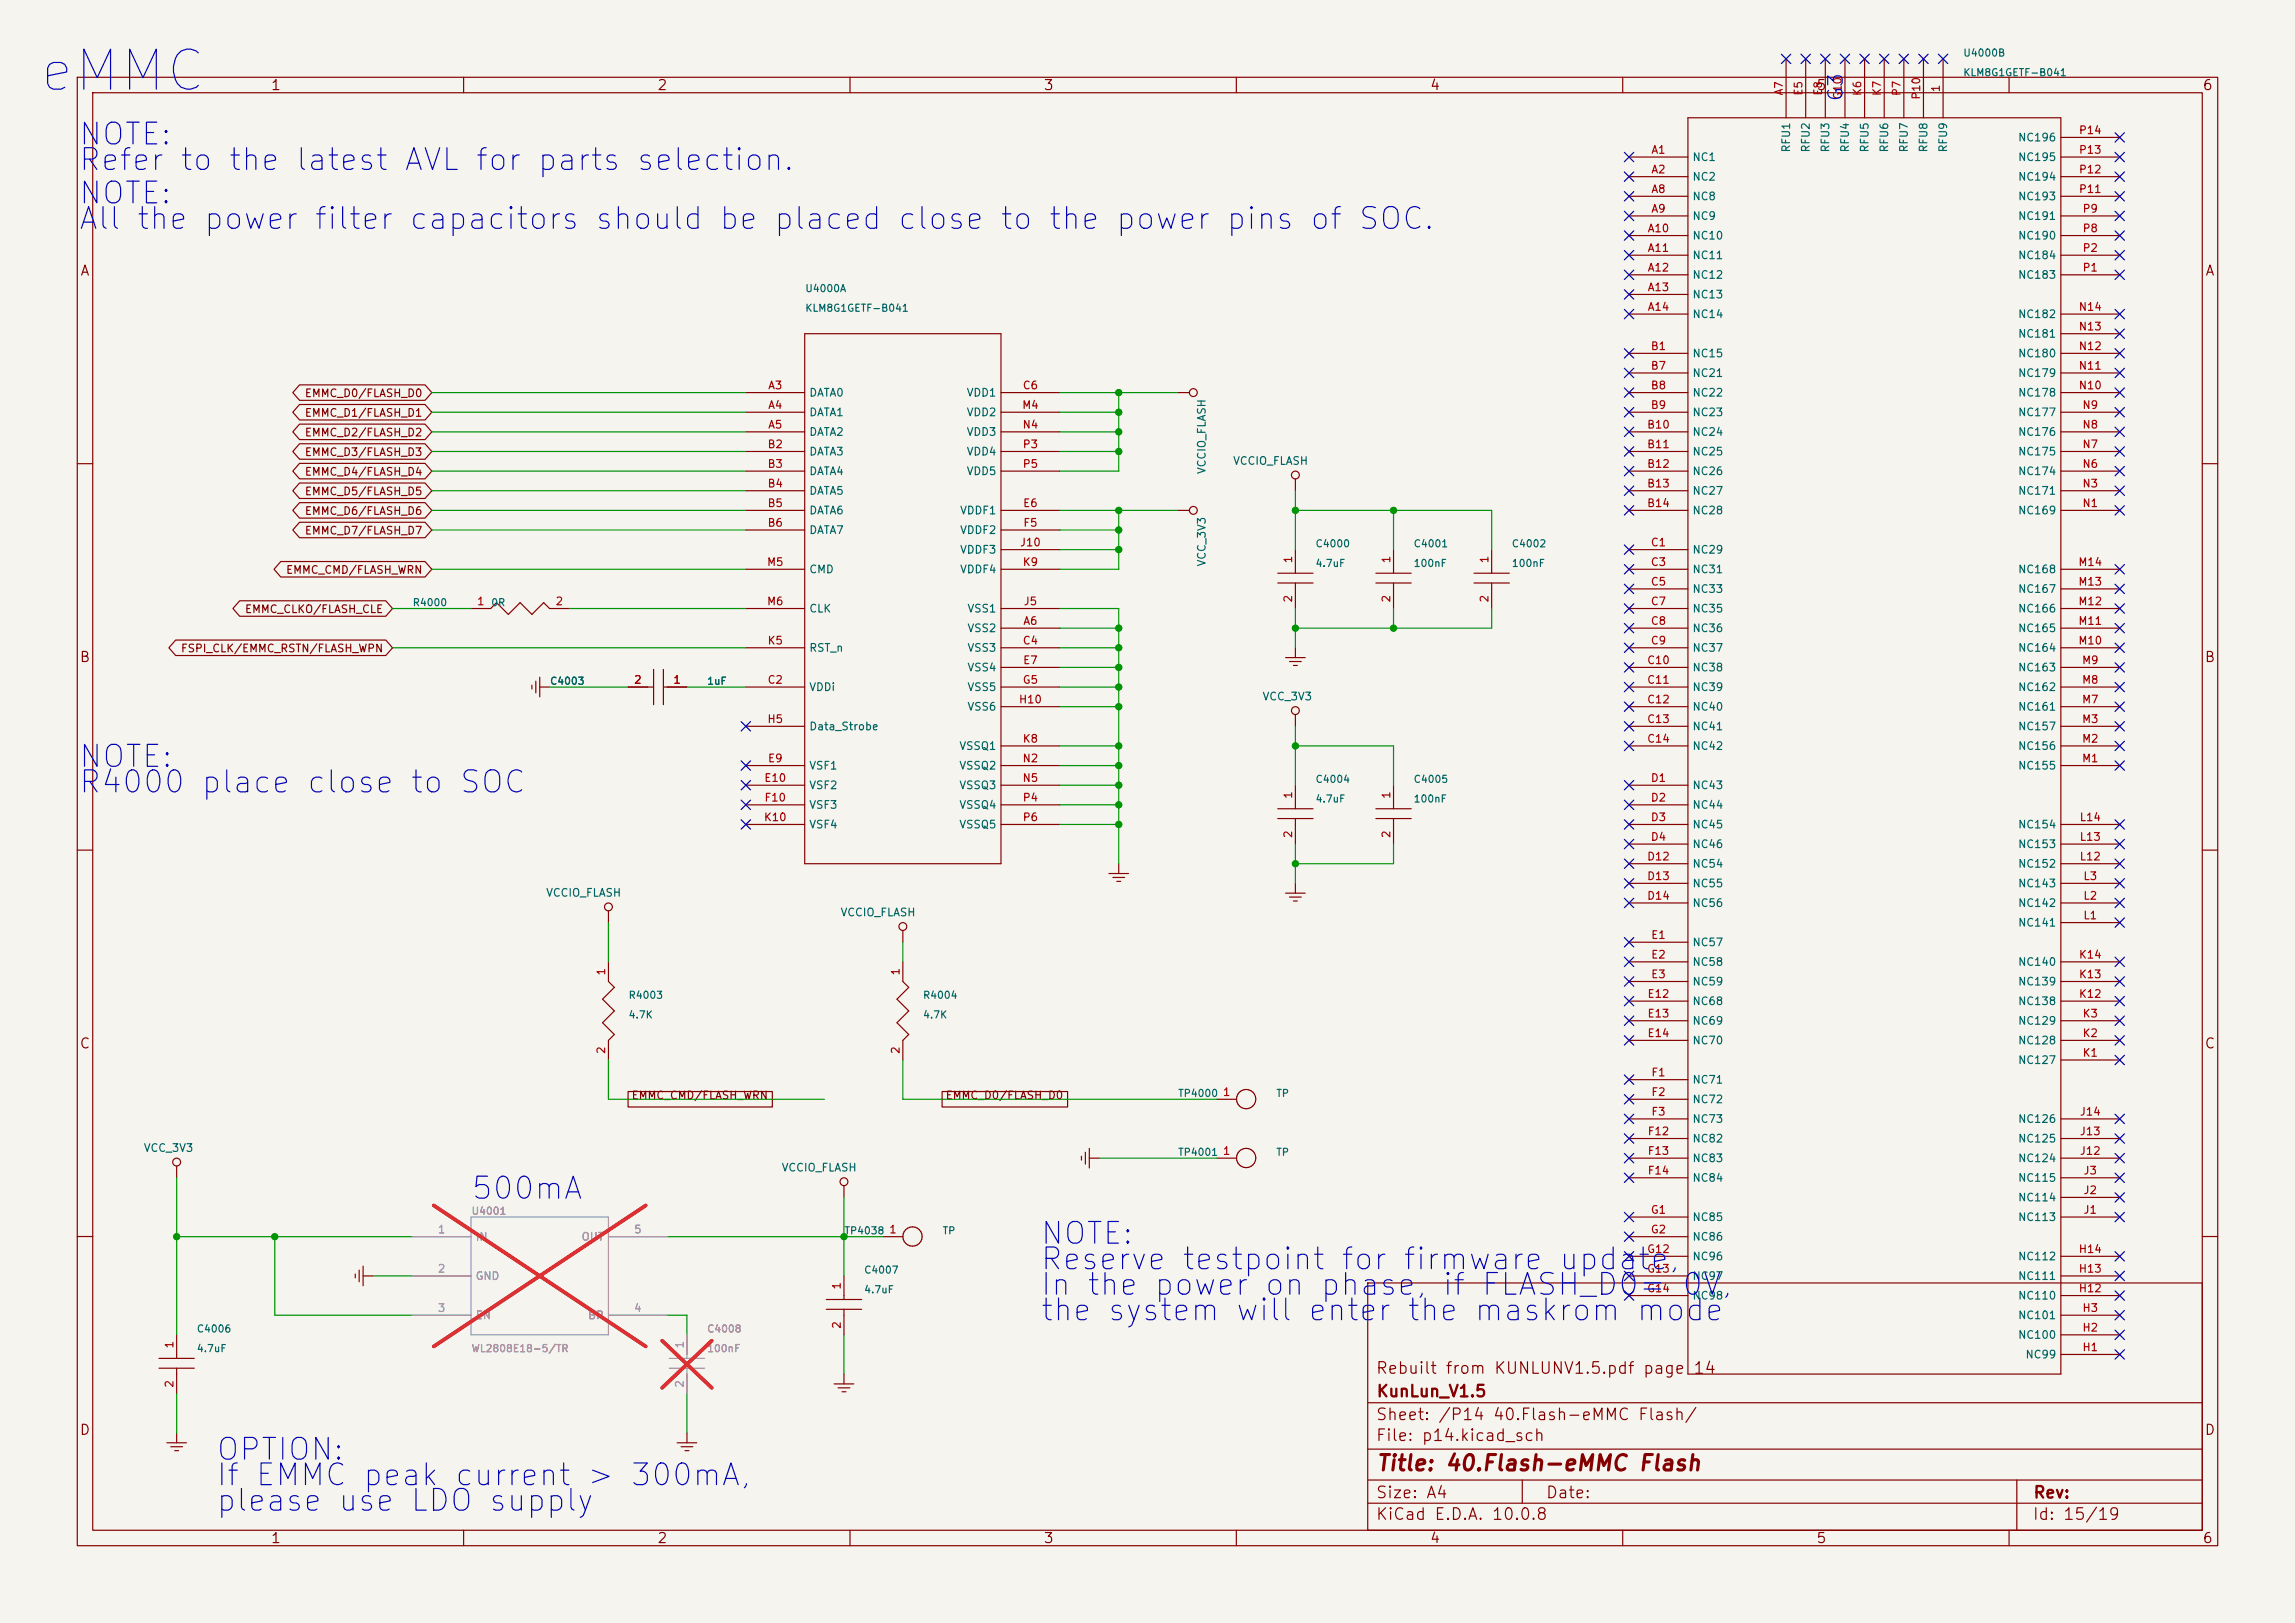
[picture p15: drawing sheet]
<svg xmlns="http://www.w3.org/2000/svg" width="297mm" height="210mm" viewBox="0 0 297 210" stroke-linecap="round" stroke-linejoin="round" font-family="sans-serif">
<defs><g id="words">
<text font-size="5.2" fill="#0000c2" x="4.7" y="13.1">eMMC</text>
<g font-size="2.8" fill="#0000c2">
<text x="10" y="22.8">Refer to the latest AVL for parts selection.</text>
<text x="10" y="19.5">NOTE:</text>
<text x="10" y="27.1">NOTE:</text>
<text x="10" y="30.4">All the power filter capacitors should be placed close to the power pins of SOC.</text>
<text x="10" y="100">NOTE:</text>
<text x="10" y="103.3">R4000 place close to SOC</text>
<text x="60.8" y="155.9">500mA</text>
<text x="134.4" y="161.7">NOTE:</text>
<text x="134.4" y="165">Reserve testpoint for firmware update,</text>
<text x="134.4" y="168.3">In the power on phase, if FLASH_D0= 0V,</text>
<text x="134.4" y="171.6">the system will enter the maskrom mode</text>
<text x="27.8" y="189.6">OPTION:</text>
<text x="27.8" y="193">If EMMC peak current &gt; 300mA,</text>
<text x="27.8" y="196.3">please use LDO supply</text>
</g>
<text font-size="2" fill="#840000" x="178" y="190.8">Title: 40.Flash-eMMC Flash</text>
<text font-size="1.9" fill="#0000c2" x="239" y="13.3" transform="rotate(-90 239 13.3)">G3</text>
<g font-size="1.5" fill="#840000">
<text x="178" y="178.1">Rebuilt from KUNLUNV1.5.pdf page 14</text>
<text x="178" y="184.1">Sheet: /P14 40.Flash-eMMC Flash/</text>
<text x="178" y="181.1">KunLun_V1.5</text>
<text x="178" y="186.8">File: p14.kicad_sch</text>
<text x="178" y="197">KiCad E.D.A. 10.0.8</text>
<text x="178" y="194.2">Size: A4</text>
<text x="200" y="194.2">Date:</text>
<text x="263" y="197">Id: 15/19</text>
<text x="263" y="194.2">Rev:</text>
</g>
<g font-size="1.3" fill="#840000">
<text x="35" y="12">1</text>
<text x="85" y="12">2</text>
<text x="135" y="12">3</text>
<text x="185" y="12">4</text>
<text x="235" y="12">5</text>
<text x="285" y="12">6</text>
<text x="10.3" y="36">A</text>
<text x="285.3" y="36">A</text>
<text x="10.2" y="86">B</text>
<text x="285.2" y="86">B</text>
<text x="10.2" y="136">C</text>
<text x="285.2" y="136">C</text>
<text x="10.2" y="186">D</text>
<text x="285.2" y="186">D</text>
<text x="35" y="200">1</text>
<text x="85" y="200">2</text>
<text x="135" y="200">3</text>
<text x="185" y="200">4</text>
<text x="235" y="200">5</text>
<text x="285" y="200">6</text>
</g>
<g font-size="1" fill="#a90000">
<text x="231" y="12.4" transform="rotate(-90 231 12.4)">A7</text>
<text x="233.5" y="12.5" transform="rotate(-90 233.5 12.5)">E5</text>
<text x="236" y="12.5" transform="rotate(-90 236 12.5)">E8</text>
<text x="238.6" y="13" transform="rotate(-90 238.6 13)">G10</text>
<text x="241.1" y="12.5" transform="rotate(-90 241.1 12.5)">K6</text>
<text x="243.7" y="12.5" transform="rotate(-90 243.7 12.5)">K7</text>
<text x="246.2" y="12.5" transform="rotate(-90 246.2 12.5)">P7</text>
<text x="248.7" y="13" transform="rotate(-90 248.7 13)">P10</text>
<text x="251.3" y="12" transform="rotate(-90 251.3 12)">1</text>
<text x="269" y="17.6">P14</text>
<text x="213.6" y="20.1">A1</text>
<text x="213.6" y="22.7">A2</text>
<text x="269" y="22.7">P12</text>
<text x="269" y="20.1">P13</text>
<text x="213.6" y="25.2">A8</text>
<text x="213.6" y="27.8">A9</text>
<text x="269" y="25.2">P11</text>
<text x="269.4" y="27.8">P9</text>
<text x="213.1" y="30.3">A10</text>
<text x="213.1" y="32.8">A11</text>
<text x="213.1" y="35.4">A12</text>
<text x="269.4" y="35.4">P1</text>
<text x="269.4" y="32.8">P2</text>
<text x="269.4" y="30.3">P8</text>
<text x="213.1" y="37.9">A13</text>
<text x="213.1" y="40.5">A14</text>
<text x="268.9" y="40.5">N14</text>
<text x="213.6" y="45.5">B1</text>
<text x="268.9" y="45.5">N12</text>
<text x="268.9" y="43">N13</text>
<text x="99.3" y="50.6">A3</text>
<text x="99.3" y="53.2">A4</text>
<text x="132.2" y="53.2">M4</text>
<text x="132.3" y="50.6">C6</text>
<text x="213.6" y="48.1">B7</text>
<text x="213.6" y="50.6">B8</text>
<text x="213.6" y="53.2">B9</text>
<text x="268.9" y="50.6">N10</text>
<text x="268.9" y="48.1">N11</text>
<text x="269.4" y="53.2">N9</text>
<text x="99.3" y="58.2">B2</text>
<text x="99.3" y="55.7">A5</text>
<text x="132.3" y="55.7">N4</text>
<text x="132.3" y="58.2">P3</text>
<text x="213.1" y="55.7">B10</text>
<text x="213.1" y="58.2">B11</text>
<text x="269.4" y="58.2">N7</text>
<text x="269.4" y="55.7">N8</text>
<text x="99.3" y="60.8">B3</text>
<text x="99.3" y="63.3">B4</text>
<text x="99.3" y="65.9">B5</text>
<text x="132.3" y="60.8">P5</text>
<text x="132.3" y="65.9">E6</text>
<text x="213.1" y="60.8">B12</text>
<text x="213.1" y="63.3">B13</text>
<text x="213.1" y="65.9">B14</text>
<text x="269.4" y="65.9">N1</text>
<text x="269.4" y="63.3">N3</text>
<text x="269.4" y="60.8">N6</text>
<text x="99.3" y="68.4">B6</text>
<text x="131.9" y="70.9">J10</text>
<text x="132.3" y="68.4">F5</text>
<text x="213.6" y="70.9">C1</text>
<text x="99.2" y="73.5">M5</text>
<text x="132.3" y="73.5">K9</text>
<text x="167.5" y="73" transform="rotate(-90 167.5 73)">1</text>
<text x="180.2" y="73" transform="rotate(-90 180.2 73)">1</text>
<text x="192.9" y="73" transform="rotate(-90 192.9 73)">1</text>
<text x="213.6" y="73.5">C3</text>
<text x="213.6" y="76">C5</text>
<text x="268.9" y="76">M13</text>
<text x="268.9" y="73.5">M14</text>
<text x="61.7" y="78.6">1</text>
<text x="71.8" y="78.6">2</text>
<text x="99.2" y="78.6">M6</text>
<text x="99.3" y="83.6">K5</text>
<text x="132.3" y="83.6">C4</text>
<text x="132.3" y="81.1">A6</text>
<text x="132.4" y="78.6">J5</text>
<text x="167.5" y="78" transform="rotate(-90 167.5 78)">2</text>
<text x="180.2" y="78" transform="rotate(-90 180.2 78)">2</text>
<text x="192.9" y="78" transform="rotate(-90 192.9 78)">2</text>
<text x="213.6" y="78.6">C7</text>
<text x="213.6" y="81.1">C8</text>
<text x="213.6" y="83.6">C9</text>
<text x="268.9" y="83.6">M10</text>
<text x="268.9" y="81.1">M11</text>
<text x="268.9" y="78.6">M12</text>
<text x="82" y="88.7">2</text>
<text x="87.1" y="88.7">1</text>
<text x="99.3" y="88.7">C2</text>
<text x="132.3" y="88.7">G5</text>
<text x="132.3" y="86.2">E7</text>
<text x="213.1" y="86.2">C10</text>
<text x="213.1" y="88.7">C11</text>
<text x="269.4" y="88.7">M8</text>
<text x="269.4" y="86.2">M9</text>
<text x="99.2" y="93.8">H5</text>
<text x="131.8" y="91.3">H10</text>
<text x="213.1" y="91.3">C12</text>
<text x="213.1" y="93.8">C13</text>
<text x="269.4" y="93.8">M3</text>
<text x="269.4" y="91.3">M7</text>
<text x="98.8" y="101.4">E10</text>
<text x="99.3" y="98.9">E9</text>
<text x="132.3" y="98.9">N2</text>
<text x="132.3" y="101.4">N5</text>
<text x="132.3" y="96.3">K8</text>
<text x="213.1" y="96.3">C14</text>
<text x="213.6" y="101.4">D1</text>
<text x="269.4" y="98.9">M1</text>
<text x="269.4" y="96.3">M2</text>
<text x="98.8" y="106.5">K10</text>
<text x="98.8" y="104">F10</text>
<text x="132.3" y="104">P4</text>
<text x="132.3" y="106.5">P6</text>
<text x="167.5" y="103.4" transform="rotate(-90 167.5 103.4)">1</text>
<text x="180.2" y="103.4" transform="rotate(-90 180.2 103.4)">1</text>
<text x="213.6" y="104">D2</text>
<text x="213.6" y="106.5">D3</text>
<text x="269.1" y="106.5">L14</text>
<text x="167.5" y="108.5" transform="rotate(-90 167.5 108.5)">2</text>
<text x="180.2" y="108.5" transform="rotate(-90 180.2 108.5)">2</text>
<text x="213.1" y="111.6">D12</text>
<text x="213.6" y="109">D4</text>
<text x="269.1" y="111.6">L12</text>
<text x="269.1" y="109">L13</text>
<text x="213.1" y="114.1">D13</text>
<text x="213.1" y="116.7">D14</text>
<text x="269.5" y="119.2">L1</text>
<text x="269.5" y="116.7">L2</text>
<text x="269.5" y="114.1">L3</text>
<text x="213.6" y="121.7">E1</text>
<text x="213.6" y="124.3">E2</text>
<text x="269" y="124.3">K14</text>
<text x="78.6" y="126.3" transform="rotate(-90 78.6 126.3)">1</text>
<text x="116.7" y="126.3" transform="rotate(-90 116.7 126.3)">1</text>
<text x="213.1" y="129.4">E12</text>
<text x="213.1" y="131.9">E13</text>
<text x="213.6" y="126.8">E3</text>
<text x="269" y="129.4">K12</text>
<text x="269" y="126.8">K13</text>
<text x="269.4" y="131.9">K3</text>
<text x="78.6" y="136.5" transform="rotate(-90 78.6 136.5)">2</text>
<text x="116.7" y="136.5" transform="rotate(-90 116.7 136.5)">2</text>
<text x="213.1" y="134.4">E14</text>
<text x="269.4" y="137">K1</text>
<text x="269.4" y="134.4">K2</text>
<text x="158.2" y="142.1">1</text>
<text x="213.6" y="139.5">F1</text>
<text x="213.6" y="142.1">F2</text>
<text x="158.2" y="149.7">1</text>
<text x="213.1" y="147.1">F12</text>
<text x="213.1" y="149.7">F13</text>
<text x="213.6" y="144.6">F3</text>
<text x="269.1" y="149.7">J12</text>
<text x="269.1" y="147.1">J13</text>
<text x="269.1" y="144.6">J14</text>
<text x="213.1" y="152.2">F14</text>
<text x="269.6" y="154.8">J2</text>
<text x="269.6" y="152.2">J3</text>
<text x="115" y="159.8">1</text>
<text x="213.6" y="157.3">G1</text>
<text x="213.6" y="159.8">G2</text>
<text x="269.6" y="157.3">J1</text>
<text x="109" y="166.9" transform="rotate(-90 109 166.9)">1</text>
<text x="213.1" y="162.4">G12</text>
<text x="213.1" y="164.9">G13</text>
<text x="213.1" y="167.5">G14</text>
<text x="268.9" y="167.5">H12</text>
<text x="268.9" y="164.9">H13</text>
<text x="268.9" y="162.4">H14</text>
<text x="109" y="172" transform="rotate(-90 109 172)">2</text>
<text x="269.4" y="172.5">H2</text>
<text x="269.4" y="170">H3</text>
<text x="22.7" y="179.6" transform="rotate(-90 22.7 179.6)">2</text>
<text x="22.7" y="174.6" transform="rotate(-90 22.7 174.6)">1</text>
<text x="269.4" y="175.1">H1</text>
</g>
<g font-size="1" fill="#006464">
<text x="218.9" y="21.1">NC1</text>
<text x="218.9" y="23.6">NC2</text>
<text x="231.9" y="19.8" transform="rotate(-90 231.9 19.8)">RFU1</text>
<text x="234.4" y="19.8" transform="rotate(-90 234.4 19.8)">RFU2</text>
<text x="237" y="19.8" transform="rotate(-90 237 19.8)">RFU3</text>
<text x="239.5" y="19.8" transform="rotate(-90 239.5 19.8)">RFU4</text>
<text x="242.1" y="19.8" transform="rotate(-90 242.1 19.8)">RFU5</text>
<text x="244.6" y="19.8" transform="rotate(-90 244.6 19.8)">RFU6</text>
<text x="247.1" y="19.8" transform="rotate(-90 247.1 19.8)">RFU7</text>
<text x="249.7" y="19.8" transform="rotate(-90 249.7 19.8)">RFU8</text>
<text x="252.2" y="19.8" transform="rotate(-90 252.2 19.8)">RFU9</text>
<text x="261.1" y="23.6">NC194</text>
<text x="261.1" y="21.1">NC195</text>
<text x="261.1" y="18.5">NC196</text>
<text x="218.9" y="26.2">NC8</text>
<text x="218.9" y="28.7">NC9</text>
<text x="261.1" y="28.7">NC191</text>
<text x="261.1" y="26.2">NC193</text>
<text x="218.9" y="31.2">NC10</text>
<text x="218.9" y="33.8">NC11</text>
<text x="261.1" y="33.8">NC184</text>
<text x="261.1" y="31.2">NC190</text>
<text x="218.9" y="36.3">NC12</text>
<text x="218.9" y="38.9">NC13</text>
<text x="218.9" y="41.4">NC14</text>
<text x="261.1" y="41.4">NC182</text>
<text x="261.1" y="36.3">NC183</text>
<text x="218.9" y="46.5">NC15</text>
<text x="261.1" y="46.5">NC180</text>
<text x="261.1" y="43.9">NC181</text>
<text x="104.6" y="51.6">DATA0</text>
<text x="125" y="51.6">VDD1</text>
<text x="218.9" y="49">NC21</text>
<text x="218.9" y="51.6">NC22</text>
<text x="261.1" y="51.6">NC178</text>
<text x="261.1" y="49">NC179</text>
<text x="104.6" y="54.1">DATA1</text>
<text x="104.6" y="56.6">DATA2</text>
<text x="104.6" y="59.2">DATA3</text>
<text x="125" y="54.1">VDD2</text>
<text x="125" y="56.6">VDD3</text>
<text x="125" y="59.2">VDD4</text>
<text x="218.9" y="54.1">NC23</text>
<text x="218.9" y="56.6">NC24</text>
<text x="218.9" y="59.2">NC25</text>
<text x="261.1" y="59.2">NC175</text>
<text x="261.1" y="56.6">NC176</text>
<text x="261.1" y="54.1">NC177</text>
<text x="104.6" y="61.7">DATA4</text>
<text x="104.6" y="64.3">DATA5</text>
<text x="125" y="61.7">VDD5</text>
<text x="156.3" y="61.4" transform="rotate(-90 156.3 61.4)">VCCIO_FLASH</text>
<text x="159.5" y="60.4">VCCIO_FLASH</text>
<text x="218.9" y="61.7">NC26</text>
<text x="218.9" y="64.3">NC27</text>
<text x="261.1" y="64.3">NC171</text>
<text x="261.1" y="61.7">NC174</text>
<text x="104.6" y="66.8">DATA6</text>
<text x="104.6" y="69.3">DATA7</text>
<text x="124.2" y="66.8">VDDF1</text>
<text x="124.2" y="69.3">VDDF2</text>
<text x="124.2" y="71.9">VDDF3</text>
<text x="218.9" y="66.8">NC28</text>
<text x="218.9" y="71.9">NC29</text>
<text x="261.1" y="66.8">NC169</text>
<text x="104.6" y="74.4">CMD</text>
<text x="124.2" y="74.4">VDDF4</text>
<text x="156.3" y="73.4" transform="rotate(-90 156.3 73.4)">VCC_3V3</text>
<text x="218.9" y="74.4">NC31</text>
<text x="218.9" y="77">NC33</text>
<text x="261.1" y="77">NC167</text>
<text x="261.1" y="74.4">NC168</text>
<text x="104.6" y="79.5">CLK</text>
<text x="125.1" y="82">VSS2</text>
<text x="125.1" y="79.5">VSS1</text>
<text x="218.9" y="79.5">NC35</text>
<text x="218.9" y="82">NC36</text>
<text x="261.1" y="82">NC165</text>
<text x="261.1" y="79.5">NC166</text>
<text x="104.6" y="89.7">VDDi</text>
<text x="104.6" y="84.6">RST_n</text>
<text x="125.1" y="84.6">VSS3</text>
<text x="125.1" y="87.1">VSS4</text>
<text x="125.1" y="89.7">VSS5</text>
<text x="218.9" y="84.6">NC37</text>
<text x="218.9" y="87.1">NC38</text>
<text x="218.9" y="89.7">NC39</text>
<text x="261.1" y="89.7">NC162</text>
<text x="261.1" y="87.1">NC163</text>
<text x="261.1" y="84.6">NC164</text>
<text x="104.6" y="94.7">Data_Strobe</text>
<text x="125.1" y="92.2">VSS6</text>
<text x="163.3" y="90.9">VCC_3V3</text>
<text x="218.9" y="92.2">NC40</text>
<text x="218.9" y="94.7">NC41</text>
<text x="261.1" y="94.7">NC157</text>
<text x="261.1" y="92.2">NC161</text>
<text x="104.6" y="99.8">VSF1</text>
<text x="124.1" y="97.3">VSSQ1</text>
<text x="124.1" y="99.8">VSSQ2</text>
<text x="218.9" y="97.3">NC42</text>
<text x="261.1" y="99.8">NC155</text>
<text x="261.1" y="97.3">NC156</text>
<text x="104.6" y="102.4">VSF2</text>
<text x="104.6" y="104.9">VSF3</text>
<text x="104.6" y="107.4">VSF4</text>
<text x="124.1" y="102.4">VSSQ3</text>
<text x="124.1" y="104.9">VSSQ4</text>
<text x="124.1" y="107.4">VSSQ5</text>
<text x="218.9" y="102.4">NC43</text>
<text x="218.9" y="104.9">NC44</text>
<text x="218.9" y="107.4">NC45</text>
<text x="261.1" y="107.4">NC154</text>
<text x="218.9" y="110">NC46</text>
<text x="218.9" y="112.5">NC54</text>
<text x="261.1" y="112.5">NC152</text>
<text x="261.1" y="110">NC153</text>
<text x="70.6" y="116.3">VCCIO_FLASH</text>
<text x="108.7" y="118.8">VCCIO_FLASH</text>
<text x="218.9" y="115.1">NC55</text>
<text x="218.9" y="117.6">NC56</text>
<text x="261.1" y="117.6">NC142</text>
<text x="261.1" y="115.1">NC143</text>
<text x="218.9" y="122.7">NC57</text>
<text x="218.9" y="125.2">NC58</text>
<text x="261.1" y="125.2">NC140</text>
<text x="261.1" y="120.1">NC141</text>
<text x="218.9" y="127.8">NC59</text>
<text x="218.9" y="130.3">NC68</text>
<text x="261.1" y="130.3">NC138</text>
<text x="261.1" y="127.8">NC139</text>
<text x="218.9" y="132.8">NC69</text>
<text x="218.9" y="135.4">NC70</text>
<text x="261.1" y="137.9">NC127</text>
<text x="261.1" y="135.4">NC128</text>
<text x="261.1" y="132.8">NC129</text>
<text x="218.9" y="140.5">NC71</text>
<text x="218.9" y="143">NC72</text>
<text x="18.5" y="149.3">VCC_3V3</text>
<text x="218.9" y="145.5">NC73</text>
<text x="218.9" y="148.1">NC82</text>
<text x="261.1" y="148.1">NC125</text>
<text x="261.1" y="145.5">NC126</text>
<text x="101.1" y="151.8">VCCIO_FLASH</text>
<text x="218.9" y="150.6">NC83</text>
<text x="218.9" y="153.2">NC84</text>
<text x="261.1" y="155.7">NC114</text>
<text x="261.1" y="153.2">NC115</text>
<text x="261.1" y="150.6">NC124</text>
<text x="218.9" y="158.2">NC85</text>
<text x="218.9" y="160.8">NC86</text>
<text x="261.1" y="158.2">NC113</text>
<text x="218.9" y="163.3">NC96</text>
<text x="218.9" y="165.9">NC97</text>
<text x="261.1" y="165.9">NC111</text>
<text x="261.1" y="163.3">NC112</text>
<text x="218.9" y="168.4">NC98</text>
<text x="261.1" y="173.5">NC100</text>
<text x="261.1" y="170.9">NC101</text>
<text x="261.1" y="168.4">NC110</text>
<text x="262" y="176">NC99</text>
</g>
<g font-size="1" fill="#840000">
<text x="39.4" y="51.6">EMMC_D0/FLASH_D0</text>
<text x="39.4" y="59.2">EMMC_D3/FLASH_D3</text>
<text x="39.4" y="54.2">EMMC_D1/FLASH_D1</text>
<text x="39.4" y="56.7">EMMC_D2/FLASH_D2</text>
<text x="39.4" y="61.8">EMMC_D4/FLASH_D4</text>
<text x="39.4" y="64.3">EMMC_D5/FLASH_D5</text>
<text x="39.4" y="66.9">EMMC_D6/FLASH_D6</text>
<text x="39.4" y="69.4">EMMC_D7/FLASH_D7</text>
<text x="36.9" y="74.5">EMMC_CMD/FLASH_WRN</text>
<text x="31.6" y="79.6">EMMC_CLKO/FLASH_CLE</text>
<text x="23.3" y="84.6">FSPI_CLK/EMMC_RSTN/FLASH_WPN</text>
<text x="81.7" y="142.5">EMMC_CMD/FLASH_WRN</text>
<text x="122.3" y="142.5">EMMC_D0/FLASH_D0</text>
</g>
<g font-size="1" fill="#a5a4a2">
<text x="56.6" y="159.8">1</text>
<text x="82" y="159.8">5</text>
<text x="56.6" y="164.9">2</text>
<text x="56.6" y="170">3</text>
<text x="82" y="170">4</text>
<text x="88.7" y="179.6" transform="rotate(-90 88.7 179.6)">2</text>
<text x="88.7" y="174.6" transform="rotate(-90 88.7 174.6)">1</text>
</g>
<g font-size="1" fill="#939391">
<text x="61.5" y="160.8">IN</text>
<text x="75.2" y="160.8">OUT</text>
<text x="61.5" y="165.9">GND</text>
<text x="61.5" y="170.9">EN</text>
<text x="76" y="170.9">BP</text>
</g>
<g font-size=".9" fill="#006464">
<text x="254" y="7.5">U4000B</text>
<text x="254" y="10.1">KLM8G1GETF-B041</text>
<text x="104.1" y="38">U4000A</text>
<text x="104.1" y="40.6">KLM8G1GETF-B041</text>
<text x="170.2" y="71">C4000</text>
<text x="182.9" y="71">C4001</text>
<text x="195.6" y="71">C4002</text>
<text x="170.2" y="73.6">4.7uF</text>
<text x="182.9" y="73.6">100nF</text>
<text x="195.6" y="73.6">100nF</text>
<text x="53.3" y="78.7">R4000</text>
<text x="63.5" y="78.7">0R</text>
<text x="71.1" y="88.8">C4003</text>
<text x="91.4" y="88.8">1uF</text>
<text x="170.2" y="101.5">C4004</text>
<text x="182.9" y="101.5">C4005</text>
<text x="170.2" y="104.1">4.7uF</text>
<text x="182.9" y="104.1">100nF</text>
<text x="81.3" y="129.5">R4003</text>
<text x="119.4" y="129.5">R4004</text>
<text x="81.3" y="132">4.7K</text>
<text x="119.4" y="132">4.7K</text>
<text x="152.4" y="142.2">TP4000</text>
<text x="165.1" y="142.2">TP</text>
<text x="152.4" y="149.8">TP4001</text>
<text x="165.1" y="149.8">TP</text>
<text x="109.2" y="159.9">TP4038</text>
<text x="121.9" y="159.9">TP</text>
<text x="111.7" y="165">C4007</text>
<text x="111.7" y="167.6">4.7uF</text>
<text x="25.4" y="172.6">C4006</text>
<text x="25.4" y="175.2">4.7uF</text>
</g>
<g font-size=".9" fill="#939391">
<text x="60.9" y="157.4">U4001</text>
<text x="91.4" y="172.6">C4008</text>
<text x="60.9" y="175.2">WL2808E18-5/TR</text>
<text x="91.4" y="175.2">100nF</text>
</g>
</g></defs>
<path d="M0 0h297v210h-297z" fill="#f5f4ef" stroke="#f5f4ef" stroke-width=".13"/>
<g fill="none" stroke="#840000" stroke-width=".15">
<path d="M10 10h277v190h-277zM12 12h273v186h-273zM60 10v2M110 10v2M160 10v2M210 10v2M218.4 15.2h48.3v162.6h-48.3zM231.1 7.6v7.6M233.7 7.6v7.6M236.2 7.6v7.6M238.8 7.6v7.6M241.3 7.6v7.6"/>
<path d="M243.8 7.6v7.6M246.4 7.6v7.6M248.9 7.6v7.6M251.5 7.6v7.6M260 10v2M266.7 17.8h7.6M210.8 20.3h7.6M210.8 22.9h7.6M210.8 25.4h7.6M210.8 27.9h7.6M210.8 30.5h7.6M210.8 33h7.6"/>
<path d="M210.8 35.6h7.6M210.8 38.1h7.6M266.7 20.3h7.6M266.7 22.9h7.6M266.7 25.4h7.6M266.7 27.9h7.6M266.7 30.5h7.6M266.7 33h7.6M266.7 35.6h7.6M38.8 57.4h16.2l.9 1-.9 1h-16.2l-.9-1zM38.8 49.8h16.2l.9 1-.9 1h-16.2l-.9-1zM38.8 52.3h16.2l.9 1-.9 1h-16.2l-.9-1z"/>
<path d="M38.8 54.9h16.2l.9 1-.9 1h-16.2l-.9-1zM38.8 60h16.2l.9 1-.9 1h-16.2l-.9-1zM96.5 50.8h7.6M96.5 53.3h7.6M96.5 55.9h7.6M96.5 58.4h7.6M104.1 43.2h25.4v68.6h-25.4zM129.5 50.8h7.7M129.5 53.3h7.7M129.5 55.9h7.7M129.5 58.4h7.7M152.4 50.8h1.5"/>
<path d="M210.8 40.6h7.6M210.8 45.7h7.6M210.8 48.3h7.6M210.8 50.8h7.6M210.8 53.3h7.6M210.8 55.9h7.6M210.8 58.4h7.6M266.7 40.6h7.6M266.7 45.7h7.6M266.7 48.3h7.6M266.7 50.8h7.6M266.7 53.3h7.6"/>
<path d="M266.7 55.9h7.6M266.7 58.4h7.6M266.7 43.2h7.6M10 60h2M31 77.7h18.9l.9 1-.9 1h-18.9l-.9-1zM36.3 72.7h18.7l.9 1-.9 1h-18.7l-.8-1zM38.8 62.5h16.2l.9 1-.9 1h-16.2l-.9-1zM38.8 65h16.2l.9 1-.9 1h-16.2l-.9-1zM38.8 67.6h16.2l.9 1-.9 1h-16.2l-.9-1zM61 78.7h2.5l.8-.7 1.5 1.5 1.5-1.5 1.5 1.5 1.6-1.5 .7 .7h2.6M96.5 78.7h7.6M96.5 61h7.6"/>
<path d="M96.5 63.5h7.6M96.5 66h7.6M96.5 73.7h7.6M96.5 68.6h7.6M129.5 78.7h7.7M129.5 61h7.7M129.5 66h7.7M129.5 71.1h7.7M129.5 73.7h7.7M129.5 68.6h7.7M152.4 66h1.5M165.4 74.2h4.5"/>
<path d="M165.4 75.4h4.5M167.6 62v1.5M167.6 71.1v3.1M167.6 75.4v3.3M178.1 74.2h4.5M178.1 75.4h4.5M180.3 71.1v3.1M180.3 75.4v3.3M190.8 74.2h4.5M190.8 75.4h4.5M193 71.1v3.1M193 75.4v3.3"/>
<path d="M210.8 78.7h7.6M210.8 61h7.6M210.8 63.5h7.6M210.8 66h7.6M210.8 71.1h7.6M210.8 73.7h7.6M210.8 76.2h7.6M266.7 78.7h7.6M266.7 61h7.6M266.7 63.5h7.6M266.7 66h7.6M266.7 73.7h7.6"/>
<path d="M266.7 76.2h7.6M285 60h2M22.7 82.8h27.2l.9 1-.9 1h-27.2l-.8-1zM68.8 88.6v.6M69.3 88.1v1.6M69.8 88.9h1.3M69.8 87.6v2.6M84.6 88.9h-3.3M84.6 86.6v4.6M85.9 88.9h3M85.9 86.6v4.6M96.5 83.8h7.6"/>
<path d="M96.5 88.9h7.6M96.5 94h7.6M96.5 99.1h7.6M129.5 81.3h7.7M129.5 83.8h7.7M129.5 86.4h7.7M129.5 88.9h7.7M129.5 91.4h7.7M129.5 96.5h7.7M129.5 99.1h7.7M166.4 85.1h2.5M166.9 85.6h1.5"/>
<path d="M167.4 86.1h.5M167.6 83.8v1.3M167.6 92.5v1.5M210.8 81.3h7.6M210.8 83.8h7.6M210.8 86.4h7.6M210.8 88.9h7.6M210.8 91.4h7.6M210.8 94h7.6M210.8 96.5h7.6M266.7 81.3h7.6M266.7 83.8h7.6"/>
<path d="M266.7 86.4h7.6M266.7 88.9h7.6M266.7 91.4h7.6M266.7 94h7.6M266.7 96.5h7.6M266.7 99.1h7.6M10 110h2M78.7 117.9v1.5M96.5 101.6h7.6M96.5 104.1h7.6M96.5 106.7h7.6M129.5 101.6h7.7"/>
<path d="M129.5 104.1h7.7M129.5 106.7h7.7M143.5 113h2.5M144 113.5h1.5M144.5 114h.5M144.8 111.8v1.2M165.4 104.6h4.5M165.4 105.9h4.5M166.4 115.6h2.5M166.9 116.1h1.5M167.4 116.6h.5M167.6 101.6v3"/>
<path d="M167.6 105.9v3.3M167.6 114.3v1.3M178.1 104.6h4.5M178.1 105.9h4.5M180.3 101.6v3M180.3 105.9v3.3M210.8 101.6h7.6M210.8 104.1h7.6M210.8 106.7h7.6M210.8 109.2h7.6M210.8 111.8h7.6M210.8 114.3h7.6"/>
<path d="M210.8 116.8h7.6M266.7 106.7h7.6M266.7 109.2h7.6M266.7 111.8h7.6M266.7 114.3h7.6M266.7 116.8h7.6M266.7 119.4h7.6M285 110h2M78.7 124.5v2.5l.8 .8-1.5 1.5 1.5 1.5-1.5 1.5 1.5 1.6-.8 .7v2.6M116.8 120.4v1.5M116.8 124.5v2.5l.8 .8-1.5 1.5 1.5 1.5-1.5 1.5 1.5 1.6-.8 .7v2.6M210.8 121.9h7.6"/>
<path d="M210.8 124.5h7.6M210.8 127h7.6M210.8 129.5h7.6M210.8 132.1h7.6M210.8 134.6h7.6M210.8 139.7h7.6M266.7 124.5h7.6M266.7 127h7.6M266.7 129.5h7.6M266.7 132.1h7.6M266.7 134.6h7.6M266.7 137.2h7.6"/>
<path d="M22.9 150.9v1.5M81.3 141.2h18.6v2h-18.6zM109.2 153.4v1.5M121.9 141.2h16.3v2h-16.3zM140 149.6v.5M140.5 149.1v1.5M141 149.9h1.2M141 148.6v2.5M157.5 142.2h2.5M157.5 149.9h2.5M210.8 142.2h7.6M210.8 144.8h7.6"/>
<path d="M210.8 147.3h7.6M210.8 149.9h7.6M210.8 152.4h7.6M210.8 157.5h7.6M266.7 144.8h7.6M266.7 147.3h7.6M266.7 149.9h7.6M266.7 152.4h7.6M266.7 157.5h7.6M266.7 154.9h7.6M10 160h2M20.6 175.8h4.5"/>
<path d="M20.6 177h4.5M22.9 172.7v3.1M22.9 177v3.3M46 164.8v.6M46.5 164.3v1.6M47 163.8v2.6M47 165.1h1.3M106.9 168.1h4.6M106.9 169.4h4.6M107.9 179.1h2.6M108.5 179.6h1.5M109.2 165.1v3"/>
<path d="M109.2 169.4v3.3M109.2 177.8v1.3M114.3 160h2.5M177 166h108v32h-108zM210.8 165.1h7.6M210.8 160h7.6M210.8 162.6h7.6M210.8 167.6h7.6M266.7 165.1h7.6M266.7 162.6h7.6M266.7 167.6h7.6M266.7 175.3h7.6"/>
<path d="M266.7 172.7h7.6M266.7 170.2h7.6M285 160h2M21.6 186.7h2.5M22.1 187.2h1.5M22.6 187.7h.5M22.9 185.4v1.3M60 198v2M87.6 186.7h2.6M88.1 187.2h1.6M88.6 187.7h.6M88.9 185.4v1.3"/>
<path d="M109 180.1h.5M110 198v2M160 198v2M177 194.5h108M177 191.5h108M177 187.5h108M177 181.5h108M197 191.5v3M210 198v2M260 198v2M261 191.5v6.5"/>
<circle cx="154.4" cy="50.8" r=".51"/>
<circle cx="154.4" cy="66" r=".51"/>
<circle cx="167.6" cy="61.5" r=".51"/>
<circle cx="167.6" cy="91.9" r=".51"/>
<circle cx="78.7" cy="117.3" r=".51"/>
<circle cx="116.8" cy="119.9" r=".51"/>
<circle cx="22.9" cy="150.4" r=".51"/>
<circle cx="109.2" cy="152.9" r=".51"/>
<circle cx="118.1" cy="160" r="1.25"/>
<circle cx="161.3" cy="142.2" r="1.25"/>
<circle cx="161.3" cy="149.8" r="1.25"/>
</g>
<path d="M61 157.5h17.7v15.2h-17.7zM53.3 160h7.7M53.3 165.1h7.7M53.3 170.2h7.7M78.7 160h7.7M78.7 170.2h7.7M86.6 175.8h4.6M86.6 177h4.6M88.9 172.7v3.1M88.9 177v3.3" fill="none" stroke="#9c9b98" stroke-width=".15"/>
<path d="M56.1 156l27.5 18.2M83.6 156l-27.5 18.2M85.7 173.5l6.4 6.1M92.1 173.5l-6.4 6.1" fill="none" stroke="#e12e31" stroke-width=".46"/>
<g fill="none" stroke="#009600" stroke-width=".15">
<path d="M55.9 58.4h40.6M55.9 50.8h40.6M55.9 53.3h40.6M55.9 55.9h40.6M137.2 58.4h7.6M137.2 50.8h15.2M137.2 53.3h7.6M137.2 55.9h7.6M144.8 50.8v10.2h-7.6M50.8 78.7h10.2M55.9 66h40.6M55.9 61h40.6"/>
<path d="M55.9 73.7h40.6M55.9 63.5h40.6M55.9 68.6h40.6M73.7 78.7h22.8M137.2 66h15.2M137.2 78.7h7.6v33.1M137.2 68.6h7.6M137.2 71.1h7.6M144.8 66v7.7h-7.6M167.6 66h25.4v5.1M167.6 63.5v7.6M167.6 78.7v5.1"/>
<path d="M180.3 66v5.1M180.3 78.7v2.6M193 78.7v2.6h-25.4M50.8 83.8h45.7M71.1 88.9h10.2M88.9 88.9h7.6M137.2 81.3h7.6M137.2 96.5h7.6M137.2 99.1h7.6M137.2 91.4h7.6M137.2 88.9h7.6M137.2 86.4h7.6"/>
<path d="M137.2 83.8h7.6M167.6 96.5h12.7v5.1M167.6 94v7.6M78.7 119.4v5.1M137.2 101.6h7.6M137.2 104.1h7.6M137.2 106.7h7.6M167.6 109.2v5.1M180.3 109.2v2.6h-12.7M78.7 137.2v5h28M116.8 137.2v5h40.7M116.8 121.9v2.6"/>
<path d="M22.9 152.4v20.3M109.2 154.9v10.2M142.2 149.9h15.3M22.9 160h30.4M35.6 160v10.2h17.7M48.3 165.1h5M86.4 160h27.9M86.4 170.2h2.5v2.5M109.2 172.7v5.1M22.9 180.3v5.1M88.9 180.3v5.1"/>
</g>
<g fill="none" stroke="#000084" stroke-width=".15">
<path d="M210.2 19.7l1.2 1.2M211.4 19.7l-1.2 1.2M230.5 7l1.2 1.2M231.7 7l-1.2 1.2M233.1 7l1.2 1.2M234.3 7l-1.2 1.2M235.6 7l1.2 1.2M236.8 7l-1.2 1.2M238.2 7l1.2 1.2M239.4 7l-1.2 1.2M240.7 7l1.2 1.2M241.9 7l-1.2 1.2"/>
<path d="M243.2 7l1.2 1.2M244.4 7l-1.2 1.2M245.8 7l1.2 1.2M247 7l-1.2 1.2M248.3 7l1.2 1.2M249.5 7l-1.2 1.2M250.9 7l1.2 1.2M252.1 7l-1.2 1.2M273.7 19.7l1.2 1.2M273.7 17.2l1.2 1.2M274.9 19.7l-1.2 1.2M274.9 17.2l-1.2 1.2"/>
<path d="M210.2 22.3l1.2 1.2M210.2 24.8l1.2 1.2M210.2 27.3l1.2 1.2M210.2 32.4l1.2 1.2M210.2 29.9l1.2 1.2M210.2 35l1.2 1.2M210.2 37.5l1.2 1.2M211.4 32.4l-1.2 1.2M211.4 29.9l-1.2 1.2M211.4 35l-1.2 1.2M211.4 37.5l-1.2 1.2M211.4 22.3l-1.2 1.2"/>
<path d="M211.4 27.3l-1.2 1.2M211.4 24.8l-1.2 1.2M273.7 35l1.2 1.2M273.7 32.4l1.2 1.2M273.7 29.9l1.2 1.2M273.7 27.3l1.2 1.2M273.7 24.8l1.2 1.2M273.7 22.3l1.2 1.2M274.9 27.3l-1.2 1.2M274.9 22.3l-1.2 1.2M274.9 32.4l-1.2 1.2M274.9 35l-1.2 1.2"/>
<path d="M274.9 29.9l-1.2 1.2M274.9 24.8l-1.2 1.2M210.2 45.1l1.2 1.2M210.2 47.7l1.2 1.2M210.2 50.2l1.2 1.2M210.2 52.7l1.2 1.2M210.2 55.3l1.2 1.2M210.2 57.8l1.2 1.2M210.2 40l1.2 1.2M211.4 45.1l-1.2 1.2M211.4 47.7l-1.2 1.2M211.4 50.2l-1.2 1.2"/>
<path d="M211.4 52.7l-1.2 1.2M211.4 40l-1.2 1.2M211.4 55.3l-1.2 1.2M211.4 57.8l-1.2 1.2M273.7 50.2l1.2 1.2M273.7 57.8l1.2 1.2M273.7 55.3l1.2 1.2M273.7 52.7l1.2 1.2M273.7 47.7l1.2 1.2M273.7 45.1l1.2 1.2M273.7 42.6l1.2 1.2M273.7 40l1.2 1.2"/>
<path d="M274.9 42.6l-1.2 1.2M274.9 47.7l-1.2 1.2M274.9 52.7l-1.2 1.2M274.9 57.8l-1.2 1.2M274.9 50.2l-1.2 1.2M274.9 55.3l-1.2 1.2M274.9 45.1l-1.2 1.2M274.9 40l-1.2 1.2M210.2 70.5l1.2 1.2M210.2 73.1l1.2 1.2M210.2 75.6l1.2 1.2M210.2 60.4l1.2 1.2"/>
<path d="M210.2 62.9l1.2 1.2M210.2 65.4l1.2 1.2M210.2 78.1l1.2 1.2M211.4 70.5l-1.2 1.2M211.4 73.1l-1.2 1.2M211.4 75.6l-1.2 1.2M211.4 60.4l-1.2 1.2M211.4 62.9l-1.2 1.2M211.4 65.4l-1.2 1.2M211.4 78.1l-1.2 1.2M273.7 78.1l1.2 1.2M273.7 75.6l1.2 1.2"/>
<path d="M273.7 73.1l1.2 1.2M273.7 65.4l1.2 1.2M273.7 62.9l1.2 1.2M273.7 60.4l1.2 1.2M274.9 62.9l-1.2 1.2M274.9 78.1l-1.2 1.2M274.9 75.6l-1.2 1.2M274.9 73.1l-1.2 1.2M274.9 65.4l-1.2 1.2M274.9 60.4l-1.2 1.2M95.9 98.5l1.2 1.2M95.9 93.4l1.2 1.2"/>
<path d="M97.1 98.5l-1.2 1.2M97.1 93.4l-1.2 1.2M210.2 90.8l1.2 1.2M210.2 83.2l1.2 1.2M210.2 85.8l1.2 1.2M210.2 88.3l1.2 1.2M210.2 93.4l1.2 1.2M210.2 95.9l1.2 1.2M210.2 80.7l1.2 1.2M211.4 90.8l-1.2 1.2M211.4 83.2l-1.2 1.2M211.4 85.8l-1.2 1.2"/>
<path d="M211.4 88.3l-1.2 1.2M211.4 93.4l-1.2 1.2M211.4 95.9l-1.2 1.2M211.4 80.7l-1.2 1.2M273.7 98.5l1.2 1.2M273.7 95.9l1.2 1.2M273.7 93.4l1.2 1.2M273.7 90.8l1.2 1.2M273.7 88.3l1.2 1.2M273.7 85.8l1.2 1.2M273.7 83.2l1.2 1.2M273.7 80.7l1.2 1.2"/>
<path d="M274.9 83.2l-1.2 1.2M274.9 88.3l-1.2 1.2M274.9 93.4l-1.2 1.2M274.9 98.5l-1.2 1.2M274.9 95.9l-1.2 1.2M274.9 90.8l-1.2 1.2M274.9 85.8l-1.2 1.2M274.9 80.7l-1.2 1.2M95.9 101l1.2 1.2M95.9 106.1l1.2 1.2M95.9 103.5l1.2 1.2M97.1 101l-1.2 1.2"/>
<path d="M97.1 106.1l-1.2 1.2M97.1 103.5l-1.2 1.2M210.2 101l1.2 1.2M210.2 103.5l1.2 1.2M210.2 106.1l1.2 1.2M210.2 108.6l1.2 1.2M210.2 111.2l1.2 1.2M210.2 113.7l1.2 1.2M210.2 116.2l1.2 1.2M211.4 101l-1.2 1.2M211.4 103.5l-1.2 1.2M211.4 106.1l-1.2 1.2"/>
<path d="M211.4 108.6l-1.2 1.2M211.4 111.2l-1.2 1.2M211.4 113.7l-1.2 1.2M211.4 116.2l-1.2 1.2M273.7 118.8l1.2 1.2M273.7 116.2l1.2 1.2M273.7 113.7l1.2 1.2M273.7 111.2l1.2 1.2M273.7 108.6l1.2 1.2M273.7 106.1l1.2 1.2M274.9 118.8l-1.2 1.2M274.9 116.2l-1.2 1.2"/>
<path d="M274.9 113.7l-1.2 1.2M274.9 111.2l-1.2 1.2M274.9 108.6l-1.2 1.2M274.9 106.1l-1.2 1.2M210.2 121.3l1.2 1.2M210.2 123.9l1.2 1.2M210.2 126.4l1.2 1.2M210.2 128.9l1.2 1.2M210.2 131.5l1.2 1.2M210.2 134l1.2 1.2M210.2 139.1l1.2 1.2M211.4 121.3l-1.2 1.2"/>
<path d="M211.4 123.9l-1.2 1.2M211.4 126.4l-1.2 1.2M211.4 128.9l-1.2 1.2M211.4 131.5l-1.2 1.2M211.4 134l-1.2 1.2M211.4 139.1l-1.2 1.2M273.7 131.5l1.2 1.2M273.7 134l1.2 1.2M273.7 128.9l1.2 1.2M273.7 126.4l1.2 1.2M273.7 123.9l1.2 1.2M273.7 136.6l1.2 1.2"/>
<path d="M274.9 131.5l-1.2 1.2M274.9 134l-1.2 1.2M274.9 128.9l-1.2 1.2M274.9 126.4l-1.2 1.2M274.9 123.9l-1.2 1.2M274.9 136.6l-1.2 1.2M210.2 141.6l1.2 1.2M210.2 144.2l1.2 1.2M210.2 146.7l1.2 1.2M210.2 149.3l1.2 1.2M210.2 151.8l1.2 1.2M210.2 156.9l1.2 1.2"/>
<path d="M210.2 159.4l1.2 1.2M211.4 141.6l-1.2 1.2M211.4 144.2l-1.2 1.2M211.4 146.7l-1.2 1.2M211.4 149.3l-1.2 1.2M211.4 151.8l-1.2 1.2M211.4 156.9l-1.2 1.2M211.4 159.4l-1.2 1.2M273.7 156.9l1.2 1.2M273.7 154.3l1.2 1.2M273.7 151.8l1.2 1.2M273.7 149.3l1.2 1.2"/>
<path d="M273.7 146.7l1.2 1.2M273.7 144.2l1.2 1.2M274.9 156.9l-1.2 1.2M274.9 154.3l-1.2 1.2M274.9 151.8l-1.2 1.2M274.9 149.3l-1.2 1.2M274.9 146.7l-1.2 1.2M274.9 144.2l-1.2 1.2M210.2 162l1.2 1.2M210.2 164.5l1.2 1.2M210.2 167l1.2 1.2M211.4 162l-1.2 1.2"/>
<path d="M211.4 164.5l-1.2 1.2M211.4 167l-1.2 1.2M273.7 162l1.2 1.2M273.7 174.7l1.2 1.2M273.7 172.1l1.2 1.2M273.7 169.6l1.2 1.2M273.7 167l1.2 1.2M273.7 164.5l1.2 1.2M274.9 162l-1.2 1.2M274.9 174.7l-1.2 1.2M274.9 172.1l-1.2 1.2M274.9 169.6l-1.2 1.2"/>
<path d="M274.9 167l-1.2 1.2M274.9 164.5l-1.2 1.2"/>
</g>
<g fill="#009600">
<circle cx="180.3" cy="66" r=".46"/>
<circle cx="167.6" cy="96.5" r=".46"/>
<circle cx="167.6" cy="81.3" r=".46"/>
<circle cx="180.3" cy="81.3" r=".46"/>
<circle cx="167.6" cy="66" r=".46"/>
<circle cx="144.8" cy="50.8" r=".46"/>
<circle cx="144.8" cy="53.3" r=".46"/>
<circle cx="144.8" cy="66" r=".46"/>
<circle cx="144.8" cy="68.6" r=".46"/>
<circle cx="144.8" cy="81.3" r=".46"/>
<circle cx="144.8" cy="88.9" r=".46"/>
<circle cx="144.8" cy="83.8" r=".46"/>
<circle cx="144.8" cy="86.4" r=".46"/>
<circle cx="144.8" cy="58.4" r=".46"/>
<circle cx="144.8" cy="55.9" r=".46"/>
<circle cx="144.8" cy="71.1" r=".46"/>
<circle cx="144.8" cy="106.7" r=".46"/>
<circle cx="144.8" cy="99.1" r=".46"/>
<circle cx="144.8" cy="101.6" r=".46"/>
<circle cx="144.8" cy="104.1" r=".46"/>
<circle cx="144.8" cy="91.4" r=".46"/>
<circle cx="144.8" cy="96.5" r=".46"/>
<circle cx="35.6" cy="160" r=".46"/>
<circle cx="22.9" cy="160" r=".46"/>
<circle cx="109.2" cy="160" r=".46"/>
<circle cx="167.6" cy="111.8" r=".46"/>
</g>
<use href="#words"/>
</svg>
